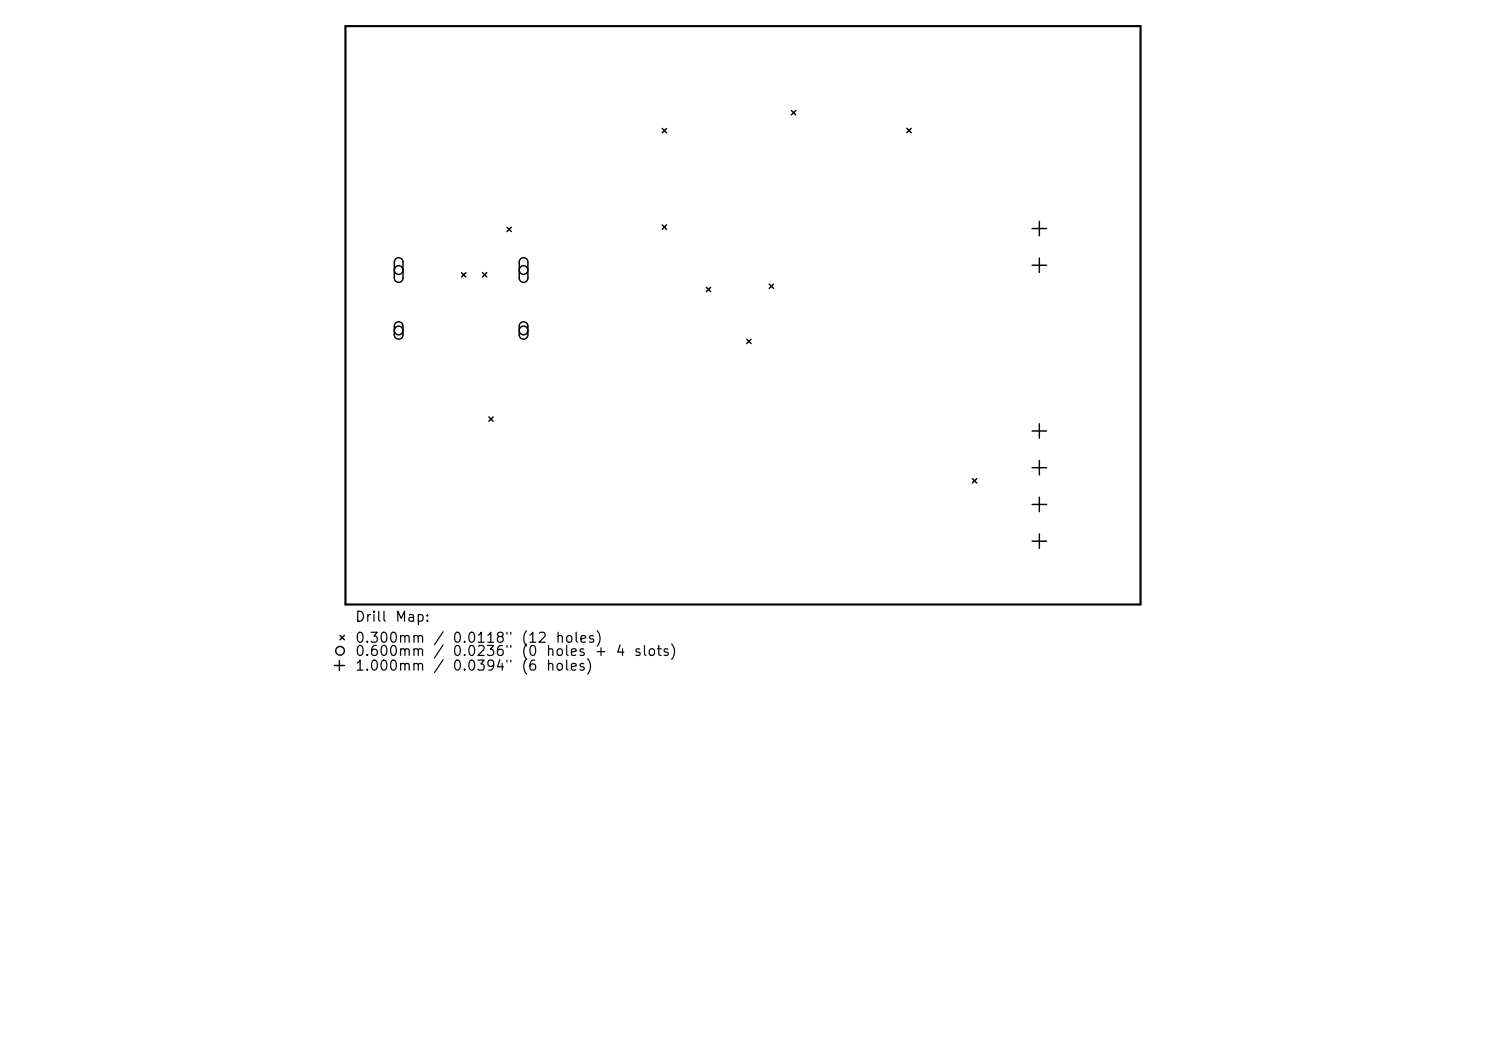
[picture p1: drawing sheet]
<svg xmlns="http://www.w3.org/2000/svg" width="297mm" height="210mm" viewBox="0 0 297 210" stroke-linecap="round" stroke-linejoin="round" font-family="sans-serif">
<defs><g id="words">
<g font-size="2">
<text x="70.8" y="124.7">Drill</text>
<text x="78.8" y="124.7">Map:</text>
<text x="70.8" y="128.9">0.300mm</text>
<text x="70.8" y="131.6">0.600mm</text>
<text x="86.5" y="128.9">/</text>
<text x="90.3" y="128.9">0.0118&quot;</text>
<text x="90.3" y="131.6">0.0236&quot;</text>
<text x="104" y="128.9">(12</text>
<text x="104" y="131.6">(0</text>
<text x="109" y="131.6">holes</text>
<text x="110.9" y="128.9">holes)</text>
<text x="118.7" y="131.6">+</text>
<text x="122.9" y="131.6">4</text>
<text x="126.5" y="131.6">slots)</text>
<text x="70.8" y="134.5">1.000mm</text>
<text x="86.5" y="134.5">/</text>
<text x="90.3" y="134.5">0.0394&quot;</text>
<text x="104" y="134.5">(6</text>
<text x="109" y="134.5">holes)</text>
</g>
</g></defs>
<path d="M69 5.2h159v115.6h-159z" fill="none" stroke="#000" stroke-width=".43"/>
<g fill="none" stroke="#000" stroke-width=".29">
<path d="M132.4 25.7l.8 .8M133.2 25.7l-.8 .8M158.2 22.1l.8 .9M159 22.1l-.8 .9M181.2 25.6l.9 .9M182.1 25.6l-.9 .9M79.1 51.8a.87 .87 0 0 1 .9-.2 .87 .87 0 0 1 .5 .8v3.1a.87 .87 0 0 1-.8 .9 .87 .87 0 0 1-.9-.9v-3.2zM92.2 54.5l.9 .9M93.1 54.5l-.9 .9M96.4 54.5l.9 .8M97.3 54.5l-.9 .8M101.3 45.4l.9 .9"/>
<path d="M102.2 45.4l-.9 .9M104 51.8a.87 .87 0 0 1 1-.2 .87 .87 0 0 1 .5 .8v3.1a.87 .87 0 0 1-.9 .9 .87 .87 0 0 1-.8-.9v-3.2zM132.4 44.9l.8 .9M133.2 44.9l-.8 .9M141.2 57.4l.8 .9M142 57.4l-.8 .9M153.7 56.8l.9 .8M154.6 56.8l-.9 .8M206.3 45.7h2.9M206.3 53h2.9M207.7 44.2v2.9M207.7 51.6v2.8"/>
<path d="M79.1 64.6a.87 .87 0 0 1 .9-.2 .87 .87 0 0 1 .5 .8v1.7a.87 .87 0 0 1-.8 .9 .87 .87 0 0 1-.9-.9v-1.8zM104 64.6a.87 .87 0 0 1 1-.2 .87 .87 0 0 1 .5 .8v1.7a.87 .87 0 0 1-.9 .9 .87 .87 0 0 1-.8-.9v-1.8zM149.3 67.8l.8 .8M150.1 67.8l-.8 .8M97.7 83.3l.9 .9M98.6 83.3l-.9 .9M194.3 95.6l.9 .9M195.2 95.6l-.9 .9M206.3 86.1h2.9M206.3 93.5h2.9M207.7 84.7v2.9M207.7 92v2.9"/>
<path d="M207.7 99.3v2.9M206.3 100.8h2.9M206.3 108.1h2.9M207.7 106.7v2.9M66.8 133h2M67.8 132v2M68 127l.8 .8M68.8 127l-.8 .8"/>
<circle cx="79.7" cy="54" r=".87"/>
<circle cx="104.6" cy="54" r=".87"/>
<circle cx="79.7" cy="66" r=".87"/>
<circle cx="104.6" cy="66" r=".87"/>
<circle cx="68" cy="130" r=".87"/>
</g>
<use href="#words"/>
</svg>
